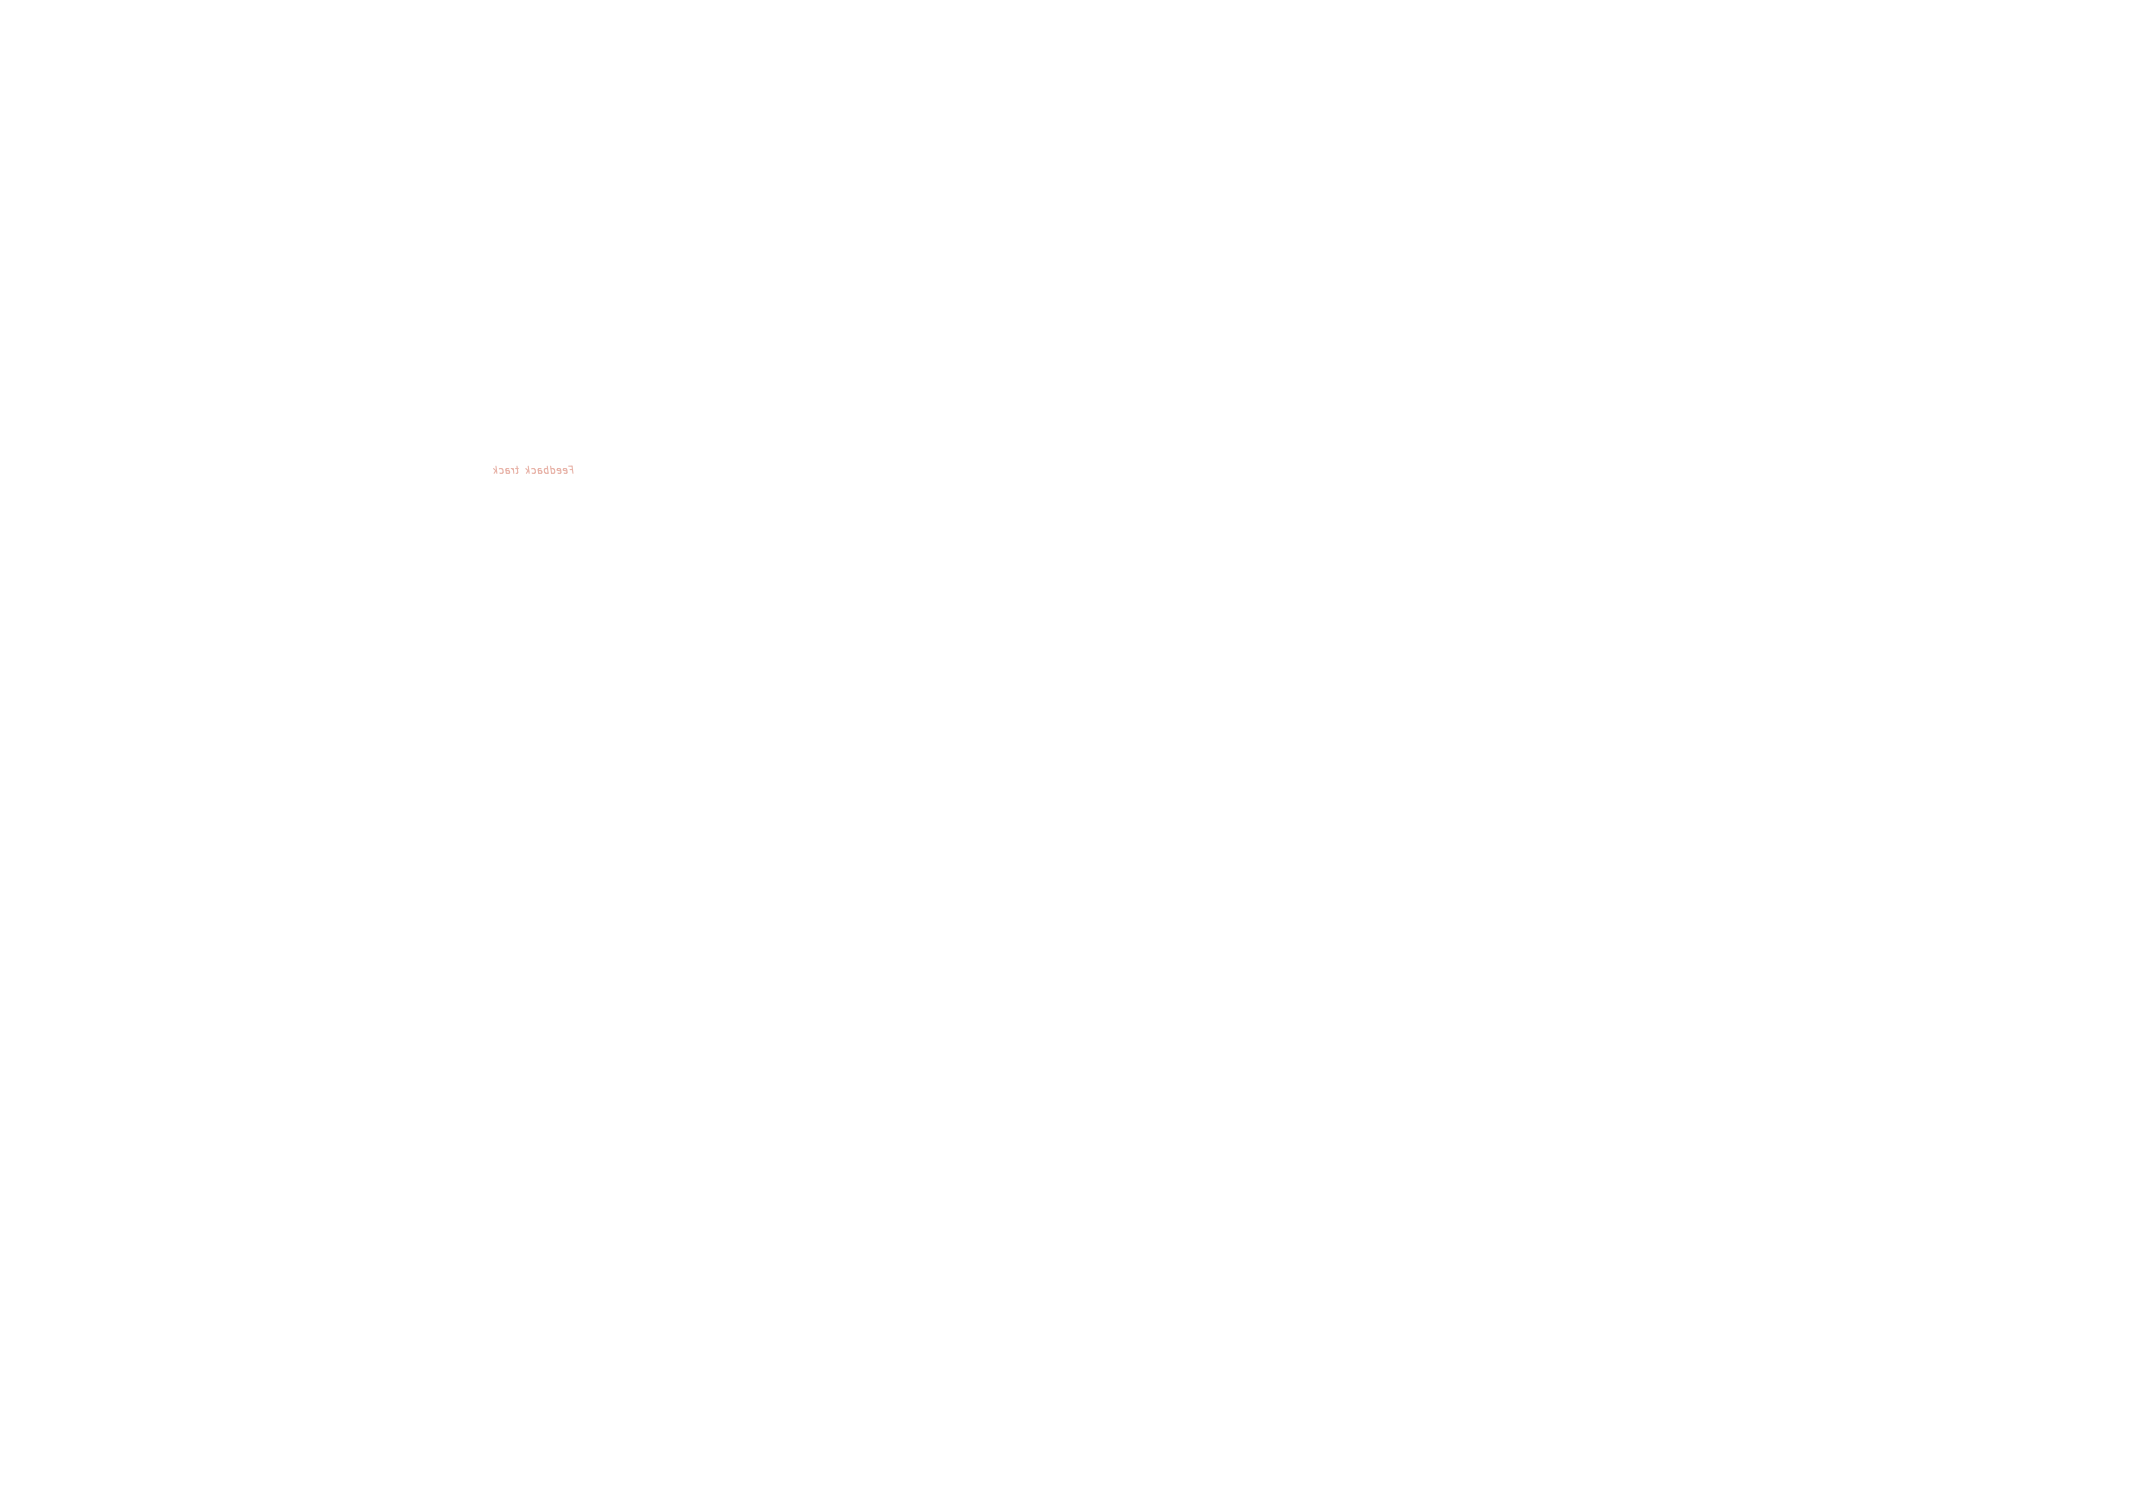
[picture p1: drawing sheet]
<svg xmlns="http://www.w3.org/2000/svg" width="297mm" height="210mm" viewBox="0 0 297 210" stroke-linecap="round" stroke-linejoin="round" font-family="sans-serif">
<g fill="none" stroke="#e8b2a7" stroke-width=".15">
<path d="M68.7 65.3l.4 .3M69 65.5l-.2 .4M69.1 64.9l.1 1M69.5 65.3h.3l.2 .1v.5h-.4M70.5 65.5h.3l.2 .2-.2 .2h-.3M70.9 65.3h-.4v.6M71.2 65.3l.3 .1M71.5 65.3v.6M71.8 65.3h.4M72 64.9l.1 .9-.2 .1M73.2 65.3l.4 .3M73.5 65.5l-.2 .4"/>
<path d="M73.6 64.9l.1 1M74 65.3h.3l.2 .1v.5h-.4M74.9 65.5l.5 .1 .1 .2-.2 .1h-.3M75.3 65.3h-.3v.6M76.2 64.9l.1 1M76.2 65.3h-.3l-.1 .4 .2 .2h.3M76.7 64.9l.1 1M76.7 65.3h.3l.2 .1v.5h-.4M78.1 65.6l-.5-.1v-.2h.3l.2 .1v.5h-.4M78.9 65.6l-.5-.1 .1-.2h.2l.2 .1v.5h-.4M79.2 64.9h.5l.1 1M79.4 65.4h.3"/>
</g>
</svg>
